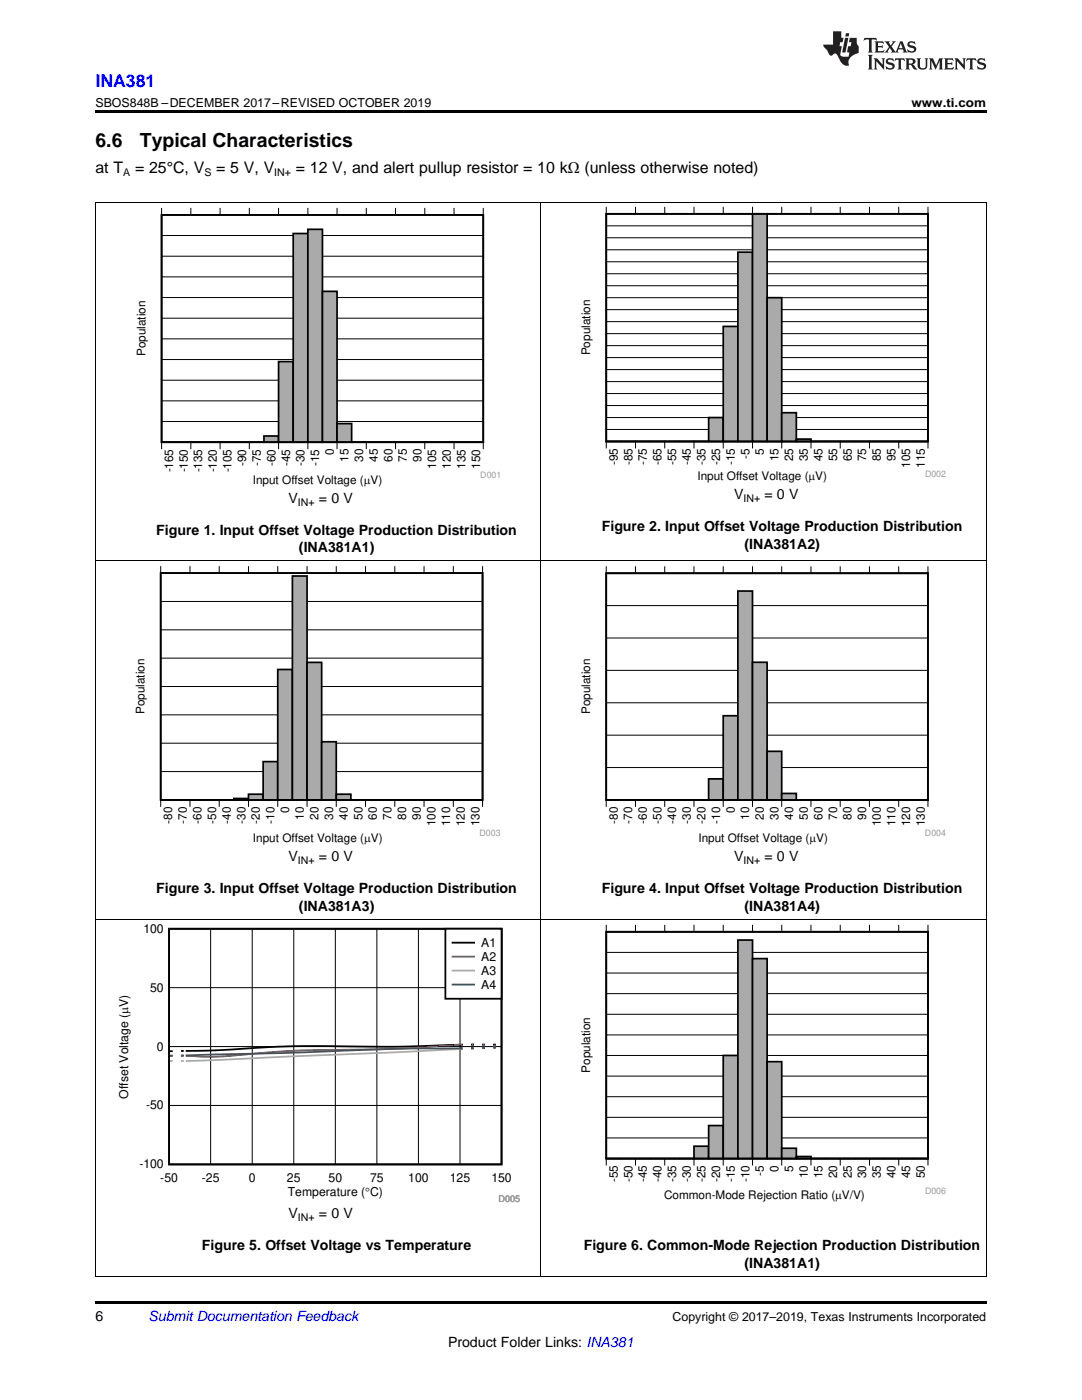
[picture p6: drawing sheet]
<svg xmlns="http://www.w3.org/2000/svg" width="216mm" height="279mm" viewBox="0 0 216 279" stroke-linecap="round" stroke-linejoin="round" font-family="sans-serif">
<defs><g id="words">
<g font-size="3.9">
<text x="19" y="29.3">6.6</text>
<text x="27.9" y="29.3">Typical Characteristics</text>
</g>
<text font-size="3.5" fill="#00f" x="19" y="17.3">INA381</text>
<g font-size="3.2">
<text x="19" y="34.4">at T</text>
<text x="27" y="34.4">= 25°C, V</text>
<text x="43.1" y="34.4">= 5 V, V</text>
<text x="59" y="34.4">= 12 V, and alert pullup resistor = 10 kΩ (unless otherwise noted)</text>
</g>
<g font-size="2.8">
<text x="57.6" y="100.3">V</text>
<text x="63.6" y="100.3">= 0 V</text>
<text x="146.5" y="99.7">V</text>
<text x="152.5" y="99.7">= 0 V</text>
<text x="31.2" y="106.7">Figure 1. Input Offset Voltage Production Distribution</text>
<text x="120.1" y="106">Figure 2. Input Offset Voltage Production Distribution</text>
<text x="59.7" y="110.2">(INA381A1)</text>
<text x="148.6" y="109.5">(INA381A2)</text>
<text x="57.6" y="171.9">V</text>
<text x="63.6" y="171.9">= 0 V</text>
<text x="146.5" y="171.9">V</text>
<text x="152.5" y="171.9">= 0 V</text>
<text x="31.2" y="178.2">Figure 3. Input Offset Voltage Production Distribution</text>
<text x="120.1" y="178.2">Figure 4. Input Offset Voltage Production Distribution</text>
<text x="59.7" y="181.8">(INA381A3)</text>
<text x="148.6" y="181.8">(INA381A4)</text>
<text x="57.6" y="243.1">V</text>
<text x="63.6" y="243.1">= 0 V</text>
<text x="40.3" y="249.4">Figure 5. Offset Voltage vs Temperature</text>
<text x="116.5" y="249.4">Figure 6. Common-Mode Rejection Production Distribution</text>
<text x="148.6" y="253">(INA381A1)</text>
<text x="19" y="263.6">6</text>
<text x="89.4" y="268.9">Product Folder Links: INA381</text>
</g>
<text font-size="2.8" fill="#0000c8" x="29.6" y="263.6">Submit Documentation Feedback</text>
<g font-size="2.5">
<text x="19" y="21.4">SBOS848B –DECEMBER 2017–REVISED OCTOBER 2019</text>
<text x="181.9" y="21.4">www.ti.com</text>
<text x="134.2" y="263.6">Copyright © 2017–2019, Texas Instruments Incorporated</text>
</g>
<g font-size="2.4">
<text x="117.7" y="70.9" transform="rotate(-90 117.7 70.9)">Population</text>
<text x="123.3" y="92.8" transform="rotate(-90 123.3 92.8)">-95</text>
<text x="126.2" y="92.8" transform="rotate(-90 126.2 92.8)">-85</text>
<text x="129.1" y="92.8" transform="rotate(-90 129.1 92.8)">-75</text>
<text x="132" y="92.8" transform="rotate(-90 132 92.8)">-65</text>
<text x="134.9" y="92.8" transform="rotate(-90 134.9 92.8)">-55</text>
<text x="137.9" y="92.8" transform="rotate(-90 137.9 92.8)">-45</text>
<text x="139.2" y="95.9">Input Offset Voltage (PV)</text>
<text x="140.8" y="92.8" transform="rotate(-90 140.8 92.8)">-35</text>
<text x="143.7" y="92.8" transform="rotate(-90 143.7 92.8)">-25</text>
<text x="146.6" y="92.8" transform="rotate(-90 146.6 92.8)">-15</text>
<text x="149.5" y="91.5" transform="rotate(-90 149.5 91.5)">-5</text>
<text x="152.4" y="90.8" transform="rotate(-90 152.4 90.8)">5</text>
<text x="155.4" y="92.1" transform="rotate(-90 155.4 92.1)">15</text>
<text x="158.3" y="92.1" transform="rotate(-90 158.3 92.1)">25</text>
<text x="161.2" y="92.1" transform="rotate(-90 161.2 92.1)">35</text>
<text x="164.1" y="92.1" transform="rotate(-90 164.1 92.1)">45</text>
<text x="167" y="92.1" transform="rotate(-90 167 92.1)">55</text>
<text x="169.9" y="92.1" transform="rotate(-90 169.9 92.1)">65</text>
<text x="172.9" y="92.1" transform="rotate(-90 172.9 92.1)">75</text>
<text x="175.8" y="92.1" transform="rotate(-90 175.8 92.1)">85</text>
<text x="178.7" y="92.1" transform="rotate(-90 178.7 92.1)">95</text>
<text x="181.6" y="93.4" transform="rotate(-90 181.6 93.4)">105</text>
<text x="184.5" y="93.4" transform="rotate(-90 184.5 93.4)">115</text>
<text x="28.6" y="186.2">100</text>
<text x="96" y="189">A1</text>
<text x="96" y="191.8">A2</text>
<text x="30" y="197.9">50</text>
<text x="96" y="194.6">A3</text>
<text x="96" y="197.3">A4</text>
<text x="31.3" y="209.7">0</text>
<text x="117.7" y="214.1" transform="rotate(-90 117.7 214.1)">Population</text>
<text x="25.6" y="219.3" transform="rotate(-90 25.6 219.3)">Offset Voltage (PV)</text>
<text x="29.1" y="221.4">-50</text>
<text x="27.8" y="233.2">-100</text>
<text x="155.4" y="233.9" transform="rotate(-90 155.4 233.9)">0</text>
<text x="158.3" y="233.9" transform="rotate(-90 158.3 233.9)">5</text>
<text x="32" y="236">-50</text>
<text x="40.3" y="236">-25</text>
<text x="49.7" y="236">0</text>
<text x="57.3" y="236">25</text>
<text x="57.4" y="238.8">Temperature (qC)</text>
<text x="65.6" y="236">50</text>
<text x="73.9" y="236">75</text>
<text x="81.5" y="236">100</text>
<text x="89.8" y="236">125</text>
<text x="98" y="236">150</text>
<text x="123.3" y="235.9" transform="rotate(-90 123.3 235.9)">-55</text>
<text x="126.2" y="235.9" transform="rotate(-90 126.2 235.9)">-50</text>
<text x="129.1" y="235.9" transform="rotate(-90 129.1 235.9)">-45</text>
<text x="132" y="235.9" transform="rotate(-90 132 235.9)">-40</text>
<text x="134.9" y="235.9" transform="rotate(-90 134.9 235.9)">-35</text>
<text x="137.9" y="235.9" transform="rotate(-90 137.9 235.9)">-30</text>
<text x="140.8" y="235.9" transform="rotate(-90 140.8 235.9)">-25</text>
<text x="143.7" y="235.9" transform="rotate(-90 143.7 235.9)">-20</text>
<text x="146.6" y="235.9" transform="rotate(-90 146.6 235.9)">-15</text>
<text x="149.5" y="235.9" transform="rotate(-90 149.5 235.9)">-10</text>
<text x="152.4" y="234.6" transform="rotate(-90 152.4 234.6)">-5</text>
<text x="161.2" y="235.2" transform="rotate(-90 161.2 235.2)">10</text>
<text x="164.1" y="235.2" transform="rotate(-90 164.1 235.2)">15</text>
<text x="167" y="235.2" transform="rotate(-90 167 235.2)">20</text>
<text x="169.9" y="235.2" transform="rotate(-90 169.9 235.2)">25</text>
<text x="172.9" y="235.2" transform="rotate(-90 172.9 235.2)">30</text>
<text x="175.8" y="235.2" transform="rotate(-90 175.8 235.2)">35</text>
<text x="178.7" y="235.2" transform="rotate(-90 178.7 235.2)">40</text>
<text x="181.6" y="235.2" transform="rotate(-90 181.6 235.2)">45</text>
<text x="184.5" y="235.2" transform="rotate(-90 184.5 235.2)">50</text>
</g>
<g font-size="2.3">
<text x="29" y="71.1" transform="rotate(-90 29 71.1)">Population</text>
<text x="34.5" y="94.3" transform="rotate(-90 34.5 94.3)">-165</text>
<text x="37.5" y="94.3" transform="rotate(-90 37.5 94.3)">-150</text>
<text x="40.4" y="94.3" transform="rotate(-90 40.4 94.3)">-135</text>
<text x="43.3" y="94.3" transform="rotate(-90 43.3 94.3)">-120</text>
<text x="46.2" y="94.3" transform="rotate(-90 46.2 94.3)">-105</text>
<text x="49.1" y="93" transform="rotate(-90 49.1 93)">-90</text>
<text x="52" y="93" transform="rotate(-90 52 93)">-75</text>
<text x="55" y="93" transform="rotate(-90 55 93)">-60</text>
<text x="57.9" y="93" transform="rotate(-90 57.9 93)">-45</text>
<text x="60.8" y="93" transform="rotate(-90 60.8 93)">-30</text>
<text x="63.7" y="93" transform="rotate(-90 63.7 93)">-15</text>
<text x="66.6" y="90.9" transform="rotate(-90 66.6 90.9)">0</text>
<text x="69.5" y="92.2" transform="rotate(-90 69.5 92.2)">15</text>
<text x="72.5" y="92.2" transform="rotate(-90 72.5 92.2)">30</text>
<text x="75.4" y="92.2" transform="rotate(-90 75.4 92.2)">45</text>
<text x="78.3" y="92.2" transform="rotate(-90 78.3 92.2)">60</text>
<text x="81.2" y="92.2" transform="rotate(-90 81.2 92.2)">75</text>
<text x="84.1" y="92.2" transform="rotate(-90 84.1 92.2)">90</text>
<text x="87" y="93.5" transform="rotate(-90 87 93.5)">105</text>
<text x="90" y="93.5" transform="rotate(-90 90 93.5)">120</text>
<text x="92.9" y="93.5" transform="rotate(-90 92.9 93.5)">135</text>
<text x="95.8" y="93.5" transform="rotate(-90 95.8 93.5)">150</text>
<text x="50.4" y="96.6">Input Offset Voltage (PV)</text>
<text x="28.8" y="142.5" transform="rotate(-90 28.8 142.5)">Population</text>
<text x="117.7" y="142.6" transform="rotate(-90 117.7 142.6)">Population</text>
<text x="34.4" y="164.4" transform="rotate(-90 34.4 164.4)">-80</text>
<text x="37.3" y="164.4" transform="rotate(-90 37.3 164.4)">-70</text>
<text x="40.2" y="164.4" transform="rotate(-90 40.2 164.4)">-60</text>
<text x="43.1" y="164.4" transform="rotate(-90 43.1 164.4)">-50</text>
<text x="46" y="164.4" transform="rotate(-90 46 164.4)">-40</text>
<text x="49" y="164.4" transform="rotate(-90 49 164.4)">-30</text>
<text x="51.9" y="164.4" transform="rotate(-90 51.9 164.4)">-20</text>
<text x="54.8" y="164.4" transform="rotate(-90 54.8 164.4)">-10</text>
<text x="57.7" y="162.3" transform="rotate(-90 57.7 162.3)">0</text>
<text x="60.6" y="163.6" transform="rotate(-90 60.6 163.6)">10</text>
<text x="63.6" y="163.6" transform="rotate(-90 63.6 163.6)">20</text>
<text x="66.5" y="163.6" transform="rotate(-90 66.5 163.6)">30</text>
<text x="69.4" y="163.6" transform="rotate(-90 69.4 163.6)">40</text>
<text x="72.3" y="163.6" transform="rotate(-90 72.3 163.6)">50</text>
<text x="75.2" y="163.6" transform="rotate(-90 75.2 163.6)">60</text>
<text x="78.1" y="163.6" transform="rotate(-90 78.1 163.6)">70</text>
<text x="81.1" y="163.6" transform="rotate(-90 81.1 163.6)">80</text>
<text x="84" y="163.6" transform="rotate(-90 84 163.6)">90</text>
<text x="86.9" y="164.9" transform="rotate(-90 86.9 164.9)">100</text>
<text x="89.8" y="164.9" transform="rotate(-90 89.8 164.9)">110</text>
<text x="92.7" y="164.9" transform="rotate(-90 92.7 164.9)">120</text>
<text x="95.7" y="164.9" transform="rotate(-90 95.7 164.9)">130</text>
<text x="123.3" y="164.4" transform="rotate(-90 123.3 164.4)">-80</text>
<text x="126.2" y="164.4" transform="rotate(-90 126.2 164.4)">-70</text>
<text x="129.1" y="164.4" transform="rotate(-90 129.1 164.4)">-60</text>
<text x="132" y="164.4" transform="rotate(-90 132 164.4)">-50</text>
<text x="134.9" y="164.4" transform="rotate(-90 134.9 164.4)">-40</text>
<text x="137.8" y="164.4" transform="rotate(-90 137.8 164.4)">-30</text>
<text x="140.8" y="164.4" transform="rotate(-90 140.8 164.4)">-20</text>
<text x="143.7" y="164.4" transform="rotate(-90 143.7 164.4)">-10</text>
<text x="146.6" y="162.3" transform="rotate(-90 146.6 162.3)">0</text>
<text x="149.5" y="163.6" transform="rotate(-90 149.5 163.6)">10</text>
<text x="152.4" y="163.6" transform="rotate(-90 152.4 163.6)">20</text>
<text x="155.3" y="163.6" transform="rotate(-90 155.3 163.6)">30</text>
<text x="158.3" y="163.6" transform="rotate(-90 158.3 163.6)">40</text>
<text x="161.2" y="163.6" transform="rotate(-90 161.2 163.6)">50</text>
<text x="164.1" y="163.6" transform="rotate(-90 164.1 163.6)">60</text>
<text x="167" y="163.6" transform="rotate(-90 167 163.6)">70</text>
<text x="169.9" y="163.6" transform="rotate(-90 169.9 163.6)">80</text>
<text x="172.9" y="163.6" transform="rotate(-90 172.9 163.6)">90</text>
<text x="175.8" y="164.9" transform="rotate(-90 175.8 164.9)">100</text>
<text x="178.7" y="164.9" transform="rotate(-90 178.7 164.9)">110</text>
<text x="181.6" y="164.9" transform="rotate(-90 181.6 164.9)">120</text>
<text x="184.5" y="164.9" transform="rotate(-90 184.5 164.9)">130</text>
<text x="50.5" y="168.1">Input Offset Voltage (PV)</text>
<text x="139.4" y="168.1">Input Offset Voltage (PV)</text>
<text x="132.5" y="239.3">Common-Mode Rejection Ratio (PV/V)</text>
</g>
<g font-size="2.1">
<text x="24.6" y="35.1">A</text>
<text x="40.8" y="35.1">S</text>
<text x="54.7" y="35.1">IN+</text>
<text x="59.4" y="100.9">IN+</text>
<text x="148.3" y="100.2">IN+</text>
<text x="59.4" y="172.4">IN+</text>
<text x="148.3" y="172.4">IN+</text>
<text x="59.4" y="243.7">IN+</text>
</g>
<g font-size="1.8" fill="#999">
<text x="95.8" y="95.4">D001</text>
<text x="184.6" y="95.3">D002</text>
<text x="95.7" y="166.8">D003</text>
<text x="184.6" y="166.8">D004</text>
<text x="99.5" y="239.8">D005</text>
<text x="184.6" y="238.4">D006</text>
</g>
</g></defs>
<path d="M19 259.7h177.8v.5h-177.8z" fill="#000"/>
<path d="M19.1 183.5v71.2M107.9 183.5v71.2M196.8 183.5v71.2M19 254.7h177.8" fill="none" stroke="#000" stroke-width=".2"/>
<path d="M23.2 184.4h80.6v55.5h-80.6z" fill-rule="evenodd" fill="#fff"/>
<path d="M33.7 185.4h66.4v47h-66.4zM34.5 209.8h-.6M36.7 209.7l-.6 .1M92.3 208.5a408.9 408.9 0 0 1-29.9 .3l-7.2 .1a236 236 0 0 1-18.1 .8M94.5 208.5h-.5M96.2 208.5h.6M98.4 208.5h.6" fill="none" stroke="#000" stroke-width=".35"/>
<path d="M33.7 197.1h66.4M42 185.4v47M50.3 185.4v47M58.6 185.4v47M66.9 185.4v47M75.2 185.4v47M83.5 185.4v47M91.8 185.4v47M33.7 208.9h66.4M33.7 220.6h66.4" fill="none" stroke="#000" stroke-width=".2"/>
<path d="M34.5 210.7h-.6M36.1 210.7h.6M92.3 208.5a327.6 327.6 0 0 1-25.8 1 252.1 252.1 0 0 0-22.8 1.4h-2.7l-3.9-.2M94 208.5h.5M96.2 208.5h.6M98.4 208.6l.6 .1" fill="none" stroke="#f00" stroke-width=".35"/>
<path d="M33.9 211.8h.6M36.1 211.8h.6M92.3 209.3l-55.2 2.4M94.5 209.2l-.5 .1M96.8 209.2h-.6M99 209.1h-.6" fill="none" stroke="#aaa" stroke-width=".35"/>
<path d="M34.5 210.7h-.6M36.7 210.6l-.6 .1M91.8 209.2a512.1 512.1 0 0 0-33.2 .9l-21.5 .5" fill="none" stroke="#295c75" stroke-width=".35"/>
<path d="M92.3 209.2h-.5M94.5 209.2h-.5M96.8 209.1h-.6M99 209l-.6 .1" fill="none" stroke="#295c75" stroke-width=".51"/>
<path d="M88.9 185.4h11.2v13.9h-11.2z" fill-rule="evenodd" fill="#fff"/>
<path d="M88.9 185.4h11.2v13.9h-11.2zM90.3 188.1h4.3" fill="none" stroke="#000" stroke-width=".35"/>
<path d="M90.3 190.9h4.3" fill="none" stroke="#f00" stroke-width=".35"/>
<path d="M90.3 193.7h4.3" fill="none" stroke="#aaa" stroke-width=".35"/>
<path d="M90.3 196.5h4.3" fill="none" stroke="#295c75" stroke-width=".35"/>
<path d="M116 184.5h72.8v55.4h-72.8z" fill-rule="evenodd" fill="#fff"/>
<path d="M121 186h64.2v45.2h-64.2zM121 231.2h2.9zM123.9 231.2h2.9zM126.8 231.2h2.9zM129.7 231.2h2.9zM132.6 231.2h3zM135.6 231.2h2.9z" fill="none" stroke="#000" stroke-width=".34"/>
<g fill="none" stroke="#000" stroke-width=".2">
<path d="M121 184.6v1.4h64.2v-1.4M121 198.3h64.2M121 194.2h64.2M121 190.1h64.2M126.8 184.6v1.4M132.6 184.6v1.4M138.5 184.6v1.4M144.3 184.6v1.4M150.2 184.6v1.4M156 184.6v1.4M161.8 184.6v1.4M167.7 184.6v1.4"/>
<path d="M173.5 184.6v1.4M179.3 184.6v1.4M121 218.9h64.2M121 214.8h64.2M121 210.6h64.2M121 206.5h64.2M121 202.4h64.2M121 232.6v-1.4h64.2v1.4M121 227.1h64.2M121 223h64.2M126.8 231.2v1.4M132.6 231.2v1.4"/>
<path d="M138.5 231.2v1.4M144.3 231.2v1.4M150.2 231.2v1.4M156 231.2v1.4M161.8 231.2v1.4M167.7 231.2v1.4M173.5 231.2v1.4M179.3 231.2v1.4"/>
</g>
<path d="M121 231.2h17.5" fill="none" stroke="#aaa" stroke-width=".2"/>
<path d="M138.5 228.8h2.9v2.4h-2.9z" fill-rule="evenodd" fill="#aaa"/>
<path d="M138.5 228.7h2.9v2.5h-2.9z" fill="none" stroke="#000" stroke-width=".34"/>
<path d="M141.4 224.6h2.9v6.6h-2.9z" fill-rule="evenodd" fill="#aaa"/>
<path d="M141.4 224.6h2.9v6.6h-2.9z" fill="none" stroke="#000" stroke-width=".34"/>
<path d="M144.3 210.6h2.9v20.6h-2.9z" fill-rule="evenodd" fill="#aaa"/>
<path d="M144.3 210.6h2.9v20.6h-2.9z" fill="none" stroke="#000" stroke-width=".34"/>
<path d="M147.2 187.6h3v43.6h-3z" fill-rule="evenodd" fill="#aaa"/>
<path d="M147.2 187.6h3v43.6h-3z" fill="none" stroke="#000" stroke-width=".34"/>
<path d="M150.2 191.3h2.9v39.9h-2.9z" fill-rule="evenodd" fill="#aaa"/>
<path d="M150.2 191.3h2.9v39.9h-2.9z" fill="none" stroke="#000" stroke-width=".34"/>
<path d="M153.1 211.9h2.9v19.3h-2.9z" fill-rule="evenodd" fill="#aaa"/>
<path d="M153.1 211.9h2.9v19.3h-2.9z" fill="none" stroke="#000" stroke-width=".34"/>
<path d="M156 229.2h2.9v2h-2.9z" fill-rule="evenodd" fill="#aaa"/>
<path d="M121 186h64.2v45.2h-64.2zM156 229.2h2.9v2h-2.9zM158.9 230.8h2.9v.4h-2.9zM161.8 231.2h2.9zM164.7 231.2h3zM167.7 231.2h2.9zM170.6 231.2h2.9zM173.5 231.2h2.9zM176.4 231.2h2.9zM179.3 231.2h3zM182.3 231.2h2.9z" fill="none" stroke="#000" stroke-width=".34"/>
<path d="M158.9 231h2.9" fill="none" stroke="#aaa" stroke-width=".42"/>
<path d="M161.8 231.2h23.4" fill="none" stroke="#aaa" stroke-width=".2"/>
<path d="M19.1 111.9v71.6M107.9 111.9v71.6M196.8 111.9v71.6M19 183.5h177.8" fill="none" stroke="#000" stroke-width=".2"/>
<path d="M27.1 113h72.8v55.7h-72.8z" fill-rule="evenodd" fill="#fff"/>
<path d="M32.1 114.4h64.2v45.2h-64.2zM32.1 159.6h2.9zM35 159.6h2.9zM37.9 159.6h2.9zM40.8 159.6h2.9zM43.7 159.6h3zM46.7 159.4h2.9v.2h-2.9z" fill="none" stroke="#000" stroke-width=".34"/>
<g fill="none" stroke="#000" stroke-width=".2">
<path d="M32.1 113v1.4h64.2M37.9 113v1.4M43.7 113v1.4M49.6 113v1.4M55.4 113v1.4M61.3 113v1.4M67.1 113v1.4M72.9 113v1.4M78.8 113v1.4M84.6 113v1.4M90.5 113v1.4M96.3 113v1.4"/>
<path d="M32.1 137h64.2M32.1 131.3h64.2M32.1 125.7h64.2M32.1 120h64.2M32.1 154h64.2M32.1 148.3h64.2M32.1 142.7h64.2M37.9 159.6v1.4M43.7 159.6v1.4M49.6 159.6v1.4M55.4 159.6v1.4M61.3 159.6v1.4"/>
<path d="M67.1 159.6v1.4M72.9 159.6v1.4M78.8 159.6v1.4M84.6 159.6v1.4M90.5 159.6v1.4M96.3 159.6v1.4M96.3 159.6h-64.2v1.4"/>
</g>
<path d="M32.1 159.6h14.6" fill="none" stroke="#aaa" stroke-width=".2"/>
<path d="M46.7 159.5h2.9" fill="none" stroke="#aaa" stroke-width=".29"/>
<path d="M49.6 158.5h2.9v1.1h-2.9z" fill-rule="evenodd" fill="#aaa"/>
<path d="M49.6 158.5h2.9v1.1h-2.9z" fill="none" stroke="#000" stroke-width=".34"/>
<path d="M52.5 152h2.9v7.6h-2.9z" fill-rule="evenodd" fill="#aaa"/>
<path d="M52.5 152h2.9v7.6h-2.9z" fill="none" stroke="#000" stroke-width=".34"/>
<path d="M55.4 133.6h3v26h-3z" fill-rule="evenodd" fill="#aaa"/>
<path d="M55.4 133.6h2.9v26h-2.9z" fill="none" stroke="#000" stroke-width=".34"/>
<path d="M58.3 115h3v44.6h-3z" fill-rule="evenodd" fill="#aaa"/>
<path d="M58.3 115h3v44.6h-3z" fill="none" stroke="#000" stroke-width=".34"/>
<path d="M61.3 132.2h2.9v27.4h-2.9z" fill-rule="evenodd" fill="#aaa"/>
<path d="M61.3 132.2h2.9v27.4h-2.9z" fill="none" stroke="#000" stroke-width=".34"/>
<path d="M64.2 148h2.9v11.6h-2.9z" fill-rule="evenodd" fill="#aaa"/>
<path d="M64.2 148h2.9v11.6h-2.9z" fill="none" stroke="#000" stroke-width=".34"/>
<path d="M67.1 158.5h2.9v1.1h-2.9z" fill-rule="evenodd" fill="#aaa"/>
<path d="M32.1 114.4h64.2v45.2h-64.2zM67.1 158.5h2.9v1.1h-2.9zM70 159.6h2.9zM72.9 159.6h3zM75.9 159.6h2.9zM78.8 159.6h2.9zM81.7 159.6h2.9zM84.6 159.6h2.9zM87.5 159.6h3zM90.5 159.6h2.9zM93.4 159.6h2.9z" fill="none" stroke="#000" stroke-width=".34"/>
<path d="M70 159.6h26.3" fill="none" stroke="#aaa" stroke-width=".2"/>
<path d="M116 113h72.8v55.7h-72.8z" fill-rule="evenodd" fill="#fff"/>
<path d="M121 114.4h64.2v45.2h-64.2zM121 159.6h2.9zM123.9 159.6h2.9zM126.8 159.6h2.9zM129.7 159.6h2.9zM132.6 159.6h3zM135.6 159.6h2.9zM138.5 159.6h2.9z" fill="none" stroke="#000" stroke-width=".34"/>
<g fill="none" stroke="#000" stroke-width=".2">
<path d="M121 113v1.4h64.2v-1.4M126.8 113v1.4M132.6 113v1.4M138.5 113v1.4M144.3 113v1.4M150.2 113v1.4M156 113v1.4M161.8 113v1.4M167.7 113v1.4M173.5 113v1.4M179.3 113v1.4M121 133.8h64.2"/>
<path d="M121 127.3h64.2M121 120.9h64.2M121 153.2h64.2M121 146.7h64.2M121 140.3h64.2M126.8 159.6v1.4M132.6 159.6v1.4M138.5 159.6v1.4M144.3 159.6v1.4M150.2 159.6v1.4M156 159.6v1.4M161.8 159.6v1.4"/>
<path d="M167.7 159.6v1.4M173.5 159.6v1.4M179.3 159.6v1.4M121 161v-1.4h64.2v1.4"/>
</g>
<path d="M121 159.6h20.4" fill="none" stroke="#aaa" stroke-width=".2"/>
<path d="M141.4 155.4h2.9v4.3h-2.9z" fill-rule="evenodd" fill="#aaa"/>
<path d="M141.4 155.4h2.9v4.2h-2.9z" fill="none" stroke="#000" stroke-width=".34"/>
<path d="M144.3 142.8h2.9v16.9h-2.9z" fill-rule="evenodd" fill="#aaa"/>
<path d="M144.3 142.8h2.9v16.8h-2.9z" fill="none" stroke="#000" stroke-width=".34"/>
<path d="M147.2 118h3v41.7h-3z" fill-rule="evenodd" fill="#aaa"/>
<path d="M147.2 118h3v41.6h-3z" fill="none" stroke="#000" stroke-width=".34"/>
<path d="M150.2 132.2h2.9v27.5h-2.9z" fill-rule="evenodd" fill="#aaa"/>
<path d="M150.2 132.2h2.9v27.4h-2.9z" fill="none" stroke="#000" stroke-width=".34"/>
<path d="M153.1 149.9h2.9v9.8h-2.9z" fill-rule="evenodd" fill="#aaa"/>
<path d="M153.1 149.9h2.9v9.7h-2.9z" fill="none" stroke="#000" stroke-width=".34"/>
<path d="M156 158.3h2.9v1.4h-2.9z" fill-rule="evenodd" fill="#aaa"/>
<path d="M121 114.4h64.2v45.2h-64.2zM156 158.3h2.9v1.3h-2.9zM158.9 159.6h2.9zM161.8 159.6h2.9zM164.7 159.6h3zM167.7 159.6h2.9zM170.6 159.6h2.9zM173.5 159.6h2.9zM176.4 159.6h2.9zM179.3 159.6h2.9zM182.2 159.6h3z" fill="none" stroke="#000" stroke-width=".34"/>
<path d="M158.9 159.6h26.3" fill="none" stroke="#aaa" stroke-width=".2"/>
<path d="M19.1 40.4v71.6M107.9 40.4v71.6M196.8 40.4v71.6M19 111.9h177.8" fill="none" stroke="#000" stroke-width=".2"/>
<path d="M27.3 41.4h72.4v55.7h-72.4z" fill-rule="evenodd" fill="#fff"/>
<path d="M32.2 42.9h64.2v45.4h-64.2zM32.2 88.3h3zM35.2 88.3h2.9zM38.1 88.3h2.9zM41 88.3h2.9zM43.9 88.3h2.9zM46.8 88.3h3zM49.8 88.3h2.9z" fill="none" stroke="#000" stroke-width=".34"/>
<g fill="none" stroke="#000" stroke-width=".2">
<path d="M32.2 41.5v1.4h64.2v-1.4M32.2 59.4h64.2M32.2 55.3h64.2M32.2 51.1h64.2M32.2 47h64.2M38.1 41.5v1.4M43.9 41.5v1.4M49.8 41.5v1.4M55.6 41.5v1.4M61.4 41.5v1.4M67.3 41.5v1.4M73.1 41.5v1.4"/>
<path d="M78.9 41.5v1.4M84.8 41.5v1.4M90.6 41.5v1.4M32.2 80h64.2M32.2 75.9h64.2M32.2 71.8h64.2M32.2 67.6h64.2M32.2 63.5h64.2M32.2 89.6v-1.3h64.2v1.3M32.2 84.1h64.2M38.1 88.3v1.3M43.9 88.3v1.3"/>
<path d="M49.8 88.3v1.3M55.6 88.3v1.3M61.4 88.3v1.3M67.3 88.3v1.3M73.1 88.3v1.3M78.9 88.3v1.3M84.8 88.3v1.3M90.6 88.3v1.3"/>
</g>
<path d="M32.2 88.3h20.5" fill="none" stroke="#aaa" stroke-width=".2"/>
<path d="M52.7 87h2.9v1.3h-2.9z" fill-rule="evenodd" fill="#aaa"/>
<path d="M52.7 87h2.9v1.3h-2.9z" fill="none" stroke="#000" stroke-width=".34"/>
<path d="M55.6 72.2h2.9v16.1h-2.9z" fill-rule="evenodd" fill="#aaa"/>
<path d="M55.6 72.2h2.9v16.1h-2.9z" fill="none" stroke="#000" stroke-width=".34"/>
<path d="M58.5 46.6h2.9v41.7h-2.9z" fill-rule="evenodd" fill="#aaa"/>
<path d="M58.5 46.6h2.9v41.7h-2.9z" fill="none" stroke="#000" stroke-width=".34"/>
<path d="M61.4 45.8h2.9v42.5h-2.9z" fill-rule="evenodd" fill="#aaa"/>
<path d="M61.4 45.8h2.9v42.5h-2.9z" fill="none" stroke="#000" stroke-width=".34"/>
<path d="M64.3 58.1h3v30.2h-3z" fill-rule="evenodd" fill="#aaa"/>
<path d="M64.3 58.1h3v30.2h-3z" fill="none" stroke="#000" stroke-width=".34"/>
<path d="M67.3 84.5h2.9v3.8h-2.9z" fill-rule="evenodd" fill="#aaa"/>
<path d="M32.2 42.9h64.2v45.4h-64.2zM67.3 84.5h2.9v3.8h-2.9zM70.2 88.3h2.9zM73.1 88.3h2.9zM76 88.3h2.9zM78.9 88.3h2.9zM81.8 88.3h3zM84.8 88.3h2.9zM87.7 88.3h2.9zM90.6 88.3h2.9zM93.5 88.3h2.9z" fill="none" stroke="#000" stroke-width=".34"/>
<path d="M70.2 88.3h26.2" fill="none" stroke="#aaa" stroke-width=".2"/>
<path d="M116 41.2h72.8v55.3h-72.8z" fill-rule="evenodd" fill="#fff"/>
<path d="M121 42.7h64.2v45.4h-64.2zM121 88.1h2.9zM123.9 88.1h2.9zM126.8 88.1h2.9zM129.7 88.1h2.9zM132.6 88.1h3zM135.6 88.1h2.9zM138.5 88.1h2.9z" fill="none" stroke="#000" stroke-width=".34"/>
<g fill="none" stroke="#000" stroke-width=".2">
<path d="M121 41.3v1.4h64.2v-1.4M121 59.4h64.2M121 57h64.2M121 54.6h64.2M121 52.2h64.2M121 49.9h64.2M121 47.5h64.2M121 45.1h64.2M126.8 41.3v1.4M132.6 41.3v1.4M138.5 41.3v1.4M144.3 41.3v1.4"/>
<path d="M150.2 41.3v1.4M156 41.3v1.4M161.8 41.3v1.4M167.7 41.3v1.4M173.5 41.3v1.4M179.3 41.3v1.4M121 78.5h64.2M121 76.2h64.2M121 73.8h64.2M121 71.4h64.2M121 69h64.2M121 66.6h64.2"/>
<path d="M121 64.2h64.2M121 61.8h64.2M121 89.5v-1.4h64.2v1.4M121 85.7h64.2M121 83.3h64.2M121 80.9h64.2M126.8 88.1v1.4M132.6 88.1v1.4M138.5 88.1v1.4M144.3 88.1v1.4M150.2 88.1v1.4M156 88.1v1.4"/>
<path d="M161.8 88.1v1.4M167.7 88.1v1.4M173.5 88.1v1.4M179.3 88.1v1.4"/>
</g>
<path d="M121 88.1h20.4" fill="none" stroke="#aaa" stroke-width=".2"/>
<path d="M141.4 83.3h2.9v4.8h-2.9z" fill-rule="evenodd" fill="#aaa"/>
<path d="M141.4 83.3h2.9v4.8h-2.9z" fill="none" stroke="#000" stroke-width=".34"/>
<path d="M144.3 65.1h2.9v23h-2.9z" fill-rule="evenodd" fill="#aaa"/>
<path d="M144.3 65.1h2.9v23h-2.9z" fill="none" stroke="#000" stroke-width=".34"/>
<path d="M147.2 50.3h3v37.8h-3z" fill-rule="evenodd" fill="#aaa"/>
<path d="M147.2 50.3h3v37.8h-3z" fill="none" stroke="#000" stroke-width=".34"/>
<path d="M150.2 42.7h2.9v45.4h-2.9z" fill-rule="evenodd" fill="#aaa"/>
<path d="M150.2 42.7h2.9v45.4h-2.9z" fill="none" stroke="#000" stroke-width=".34"/>
<path d="M153.1 59.4h2.9v28.7h-2.9z" fill-rule="evenodd" fill="#aaa"/>
<path d="M153.1 59.4h2.9v28.7h-2.9z" fill="none" stroke="#000" stroke-width=".34"/>
<path d="M156 82.4h2.9v5.7h-2.9z" fill-rule="evenodd" fill="#aaa"/>
<path d="M156 82.4h2.9v5.7h-2.9z" fill="none" stroke="#000" stroke-width=".34"/>
<path d="M158.9 87.6h2.9v.5h-2.9z" fill-rule="evenodd" fill="#aaa"/>
<path d="M121 42.7h64.2v45.4h-64.2zM158.9 87.6h2.9v.5h-2.9zM161.8 88.1h2.9zM164.7 88.1h3zM167.7 88.1h2.9zM170.6 88.1h2.9zM173.5 88.1h2.9zM176.4 88.1h2.9zM179.3 88.1h3zM182.3 88.1h2.9z" fill="none" stroke="#000" stroke-width=".34"/>
<path d="M161.8 88.1h23.4" fill="none" stroke="#aaa" stroke-width=".2"/>
<path d="M19 40.4h177.8" fill="none" stroke="#000" stroke-width=".2"/>
<path d="M19 22h177.8v.5h-177.8z" fill="#000"/>
<g fill="#231f20">
<path d="M172.5 7.6l-.1 .5 .4-.2h.6v.1v2.1l-.2 .4h.9l-.2-.4v-2.1l.1-.1h.5l.5 .2-.2-.5zM174.5 8.3l.2 .3v1.5l-.2 .4h1.8l.2-.6a1.04 1.04 0 0 1-1.3 .2v-.7h.6l.3 .2v-.6l-.3 .2h-.6v-.6l.8-.1 .4 .3-.2-.5zM176.5 8.3l.9 1.1-.9 1.1h.8l-.2-.2 .4-.7 .5 .7-.2 .2h1.5l-.2-.2 .2-.4h.9l.1 .4-.2 .2h1l-.3-.3-.7-1.9h-.5l-.9 2-.8-1 .9-1h-.8l.1 .3-.4 .5-.3-.6 .1-.2zM179.7 8.6l.4 1h-.7zM181.3 8.4a.63 .63 0 0 0-.2 .7 .63 .63 0 0 0 .6 .4l.6 .2 .1 .2a.75 .75 0 0 1-.7 .4 .75 .75 0 0 1-.6-.5l.1 .7 .1-.1a1.11 1.11 0 0 0 1.5-.6 1.13 1.13 0 0 0-1.2-.8l-.1-.4a1.04 1.04 0 0 1 1.2 .2l-.2-.5-.2 .1-.4-.2zM173.2 10.9l.2 .4v2.2l-.2 .4h1l-.3-.4v-2.2l.3-.4zM174.3 11.6l.3 .4v1.5l-.3 .4h.8l-.2-.4v-1.3l1.5 1.7v-1.9l.2-.4h-.7l.2 .4v.9l-1.1-1.3zM177 11.8a.62 .62 0 0 0-.2 .7 .62 .62 0 0 0 .6 .4l.6 .1 .1 .3a.76 .76 0 0 1-.7 .3 .76 .76 0 0 1-.7-.4l.2 .7 .1-.1a1.11 1.11 0 0 0 1.5-.6 1.13 1.13 0 0 0-1.2-.8l-.1-.4a1.04 1.04 0 0 1 1.2 .2l-.2-.6-.2 .1-.5-.1zM178.7 11.6l-.2 .6a.61 .61 0 0 1 .8-.3v1.6l-.2 .4h.9l-.2-.4v-1.6a.63 .63 0 0 1 .7 .3l-.1-.6zM180.6 11.6l.3 .4v1.5l-.3 .4h1l-.2-.2-.1-.8 .6 .2a.76 .76 0 0 0 1.2 .7l-1-1a.58 .58 0 0 0 .6-.5 .58 .58 0 0 0-.5-.6zM181.4 11.9h.1a.45 .45 0 0 1 .5 .1 .45 .45 0 0 1 .1 .5l-.8 .2zM182.9 11.6l.2 .2a2.17 2.17 0 0 0 .3 1.9 .99 .99 0 0 0 1.6-.6v-1.1l.2-.4h-.7l.2 .2a1.92 1.92 0 0 1-.2 1.8 .6 .6 0 0 1-.9-.5v-1.1l.2-.4zM185.4 11.6l.2 .4v1.5l-.2 .4h.7l-.2-.4v-1.4l.8 1.8 .8-1.8v1.4l-.2 .4h.9l-.2-.4v-1.5l.2-.4h-.8l-.6 1.5-.6-1.5zM188.4 11.6l.2 .4v1.5l-.2 .4h1.8l.1-.6a1.04 1.04 0 0 1-1.2 .1v-.6h.5l.4 .2v-.6l-.4 .2h-.5v-.7h.8l.3 .3-.1-.6zM190.5 11.6l.2 .4v1.5l-.2 .4h.7l-.2-.4v-1.3l1.5 1.7v-1.9l.2-.4h-.7l.2 .4v.9l-1.1-1.3zM192.9 11.6l-.1 .6a.61 .61 0 0 1 .7-.3l.1 1.6-.3 .4h1l-.3-.4 .1-1.6a.63 .63 0 0 1 .7 .3l-.1-.6zM195.2 11.8a.62 .62 0 0 0-.2 .7 .62 .62 0 0 0 .6 .4l.6 .1 .1 .3a.76 .76 0 0 1-.7 .3 .76 .76 0 0 1-.6-.4l.1 .7 .1-.1a1.11 1.11 0 0 0 1.6-.6 1.13 1.13 0 0 0-1.3-.8l-.1-.4a1.04 1.04 0 0 1 1.2 .2l-.1-.6-.2 .1-.5-.1z"/>
<path d="M166.2 6.3v2.6h-1.9v.4l.8 .9a.91 .91 0 0 0 1 .8 .56 .56 0 0 1 .5-.3 .56 .56 0 0 1 .5 .3l.4 .8a1.53 1.53 0 0 0 1.9 1.2 1.54 1.54 0 0 1 1-2.1l.9-.3v-1.4a1.52 1.52 0 0 1-.4-1.6h-1.3l-.2 .8h.5l-.2 .8h-.5l-.1 1v.2l.4 .1-.2 .8a1.93 1.93 0 0 1-1.6-.3l.3-1.8h-.5l.2-.8h.4l.2-.8h-.4v-1.3zM168.6 7.6l-.6 2.9h.7l.6-2.9zM168.8 6.6l-.1 .7h.6l.2-.7z"/>
</g>
<use href="#words"/>
</svg>
